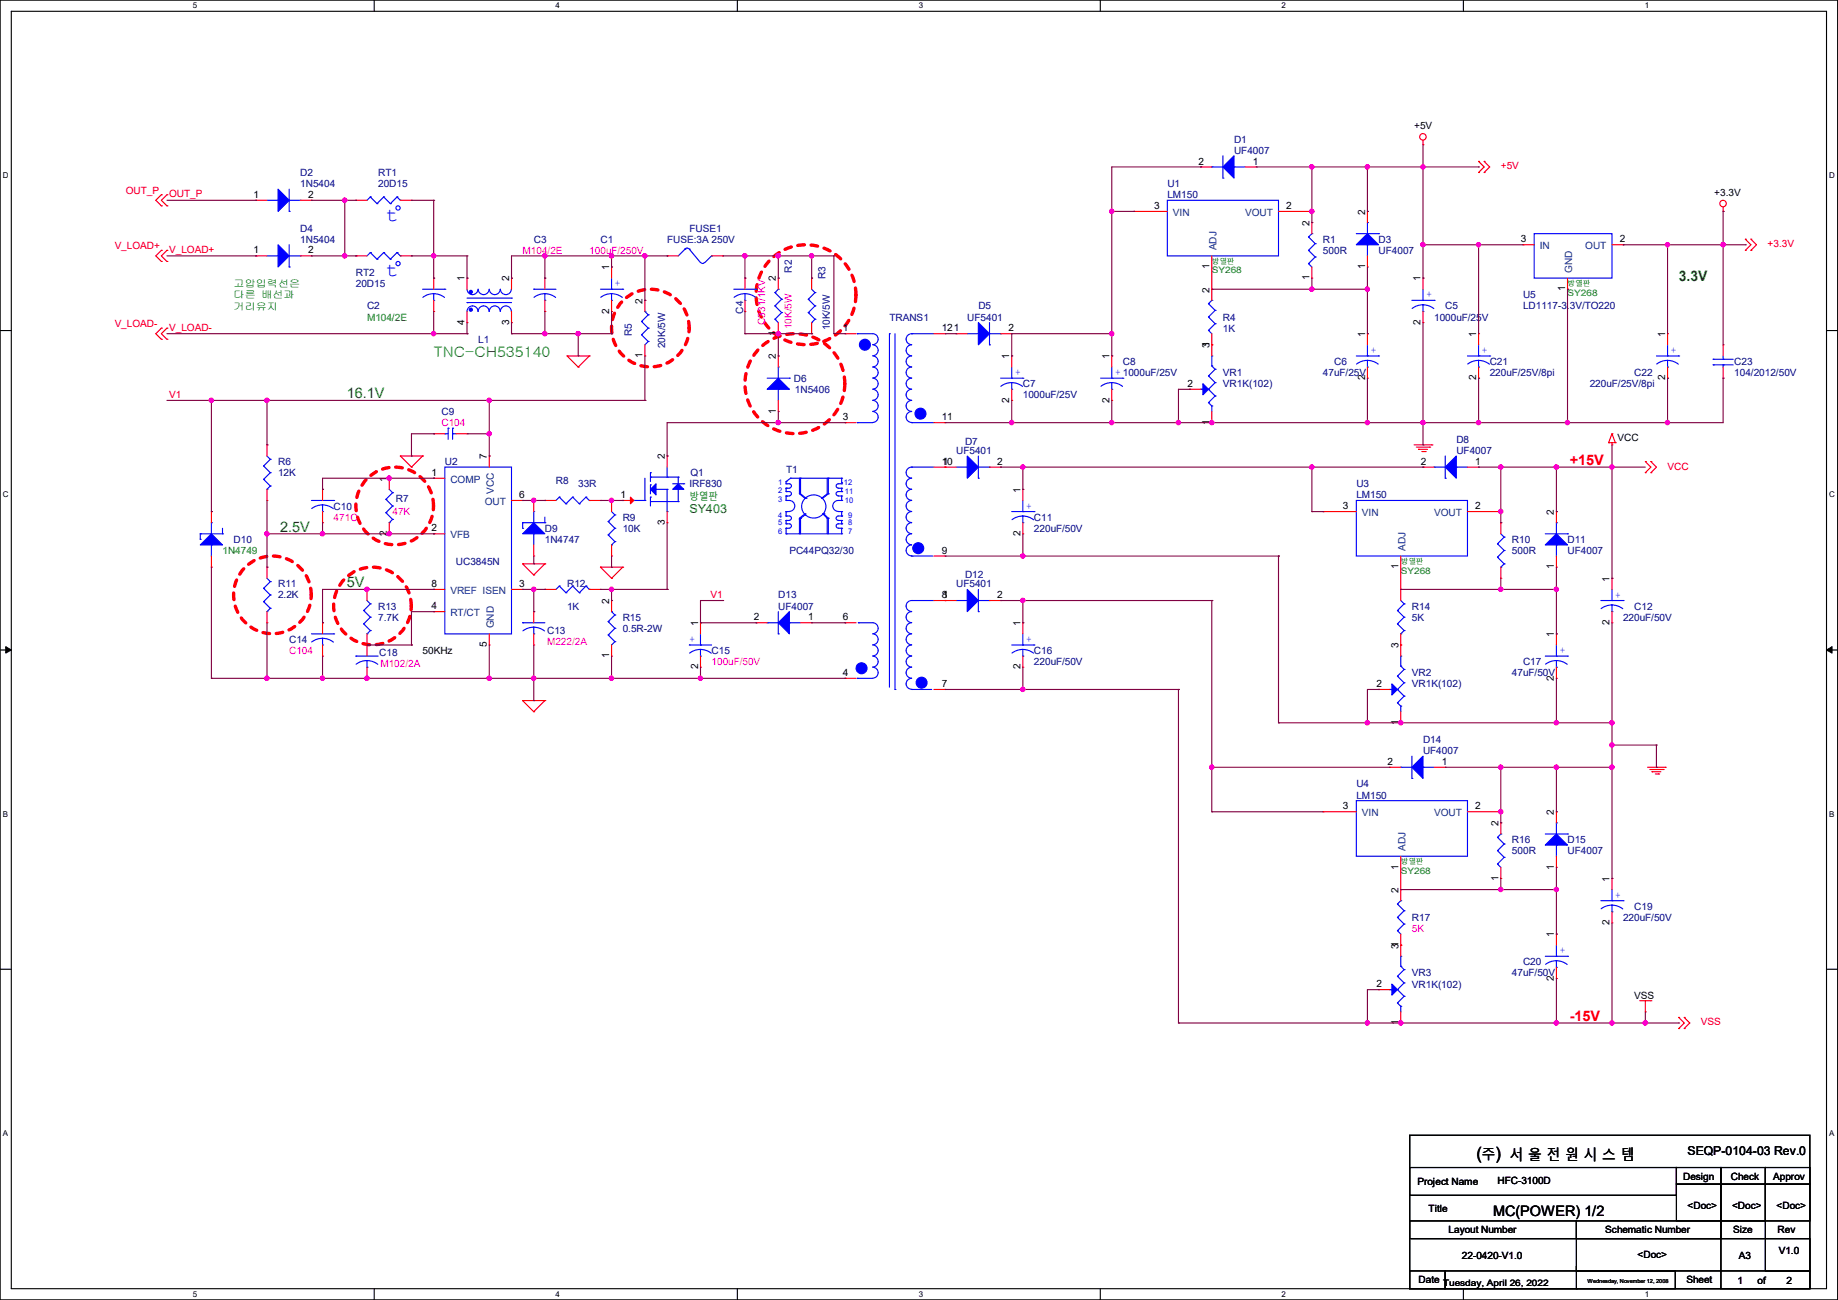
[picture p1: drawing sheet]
<svg xmlns="http://www.w3.org/2000/svg" width="420mm" height="297mm" viewBox="0 0 420 297" stroke-linecap="round" stroke-linejoin="round" font-family="sans-serif">
<defs><g id="words">
<g font-size="4.6" fill="#00f">
<text x="88.2" y="50.4">t</text>
<text x="88.2" y="63.1">t</text>
</g>
<g font-size="3.8">
<text x="337.4" y="264.8">(</text>
<text x="341.7" y="264.8">)</text>
</g>
<g font-size="3.3" fill="#008000">
<text x="383.6" y="64.1">3.3V</text>
<text x="99.1" y="81.6">TNC-CH535140</text>
<text x="79.3" y="91">16.1V</text>
<text x="64.1" y="121.5">2.5V</text>
<text x="79.3" y="134.2">5V</text>
</g>
<g font-size="3.3" fill="#f00">
<text x="358.7" y="106.2">+15V</text>
<text x="358.7" y="233.2">-15V</text>
</g>
<g font-size="3.3">
<text x="345" y="265">서 울 전 원 시 스 템</text>
<text x="341.2" y="277.8">MC(POWER) 1/2</text>
</g>
<text font-size="3.1" x="338.6" y="264.8">주</text>
<text font-size="2.8" fill="#008000" x="157.5" y="117.2">SY403</text>
<text font-size="2.8" x="385.6" y="263.9">SEQP-0104-03 Rev.0</text>
<g font-size="2.3">
<text x="323.1" y="29.5">+5V</text>
<text x="273.9" y="37.6">2</text>
<text x="286.3" y="37.6">1</text>
<text x="58" y="45.2">1</text>
<text x="70.4" y="45.2">2</text>
<text x="263.7" y="47.8">3</text>
<text x="293.9" y="47.8">2</text>
<text x="391.7" y="44.8">+3.3V</text>
<text x="299.2" y="51.6" transform="rotate(-90 299.2 51.6)">2</text>
<text x="311.9" y="49.1" transform="rotate(-90 311.9 49.1)">2</text>
<text x="58" y="57.9">1</text>
<text x="70.4" y="57.9">2</text>
<text x="347.5" y="55.4">3</text>
<text x="370.1" y="55.4">2</text>
<text x="106.2" y="64.3" transform="rotate(-90 106.2 64.3)">1</text>
<text x="116.3" y="64.3" transform="rotate(-90 116.3 64.3)">2</text>
<text x="139.2" y="61.8" transform="rotate(-90 139.2 61.8)">1</text>
<text x="177.3" y="64.3" transform="rotate(-90 177.3 64.3)">2</text>
<text x="276.3" y="61.5" transform="rotate(-90 276.3 61.5)">1</text>
<text x="299.2" y="64.1" transform="rotate(-90 299.2 64.1)">1</text>
<text x="311.9" y="61.5" transform="rotate(-90 311.9 61.5)">1</text>
<text x="324.6" y="64.3" transform="rotate(-90 324.6 64.3)">1</text>
<text x="139.2" y="71.7" transform="rotate(-90 139.2 71.7)">2</text>
<text x="146.8" y="69.4" transform="rotate(-90 146.8 69.4)">2</text>
<text x="276.3" y="66.8" transform="rotate(-90 276.3 66.8)">2</text>
<text x="357.6" y="66.6" transform="rotate(-90 357.6 66.6)">1</text>
<text x="106.2" y="74.2" transform="rotate(-90 106.2 74.2)">4</text>
<text x="116.3" y="74.2" transform="rotate(-90 116.3 74.2)">3</text>
<text x="177.3" y="76.8" transform="rotate(-90 177.3 76.8)">1</text>
<text x="192.6" y="75.7">1</text>
<text x="215.2" y="75.7">121</text>
<text x="230.4" y="75.7">2</text>
<text x="311.9" y="77" transform="rotate(-90 311.9 77)">1</text>
<text x="324.6" y="74.2" transform="rotate(-90 324.6 74.2)">2</text>
<text x="337.3" y="77" transform="rotate(-90 337.3 77)">1</text>
<text x="380.5" y="77" transform="rotate(-90 380.5 77)">1</text>
<text x="146.8" y="81.8" transform="rotate(-90 146.8 81.8)">1</text>
<text x="177.3" y="82.1" transform="rotate(-90 177.3 82.1)">2</text>
<text x="230.6" y="82.1" transform="rotate(-90 230.6 82.1)">1</text>
<text x="253.5" y="82.1" transform="rotate(-90 253.5 82.1)">1</text>
<text x="276.3" y="79.5" transform="rotate(-90 276.3 79.5)">31</text>
<text x="271.3" y="88.4">2</text>
<text x="311.9" y="86.9" transform="rotate(-90 311.9 86.9)">2</text>
<text x="337.3" y="86.9" transform="rotate(-90 337.3 86.9)">2</text>
<text x="380.5" y="86.9" transform="rotate(-90 380.5 86.9)">2</text>
<text x="177.3" y="94.5" transform="rotate(-90 177.3 94.5)">1</text>
<text x="230.6" y="92" transform="rotate(-90 230.6 92)">2</text>
<text x="253.5" y="92" transform="rotate(-90 253.5 92)">2</text>
<text x="192.6" y="96">3</text>
<text x="215.2" y="96">11</text>
<text x="276.3" y="97.1" transform="rotate(-90 276.3 97.1)">1</text>
<text x="369.6" y="100.7">VCC</text>
<text x="111.3" y="104.9" transform="rotate(-90 111.3 104.9)">7</text>
<text x="151.9" y="104.9" transform="rotate(-90 151.9 104.9)">2</text>
<text x="215.2" y="106.2">10</text>
<text x="215.4" y="106.2">1</text>
<text x="227.9" y="106.2">2</text>
<text x="324.7" y="106.2">2</text>
<text x="337.1" y="106.2">1</text>
<text x="88.4" y="110" transform="rotate(-90 88.4 110)">1</text>
<text x="98.6" y="108.7">1</text>
<text x="118.7" y="113.8">6</text>
<text x="141.8" y="113.8">1</text>
<text x="233.2" y="112.6" transform="rotate(-90 233.2 112.6)">1</text>
<text x="151.9" y="119.9" transform="rotate(-90 151.9 119.9)">3</text>
<text x="306.9" y="116.3">3</text>
<text x="337.1" y="116.3">2</text>
<text x="355.1" y="117.6" transform="rotate(-90 355.1 117.6)">2</text>
<text x="88.4" y="122.5" transform="rotate(-90 88.4 122.5)">2</text>
<text x="98.6" y="121.4">2</text>
<text x="233.2" y="122.5" transform="rotate(-90 233.2 122.5)">2</text>
<text x="215.2" y="126.5">9</text>
<text x="319.5" y="130.1" transform="rotate(-90 319.5 130.1)">1</text>
<text x="355.1" y="130.1" transform="rotate(-90 355.1 130.1)">1</text>
<text x="98.6" y="134.1">8</text>
<text x="118.7" y="134.1">3</text>
<text x="139.2" y="138" transform="rotate(-90 139.2 138)">2</text>
<text x="215.2" y="136.7">81</text>
<text x="227.9" y="136.7">2</text>
<text x="367.8" y="132.9" transform="rotate(-90 367.8 132.9)">1</text>
<text x="98.6" y="139.2">4</text>
<text x="159.5" y="143" transform="rotate(-90 159.5 143)">1</text>
<text x="172.3" y="141.7">2</text>
<text x="184.7" y="141.7">1</text>
<text x="192.6" y="141.7">6</text>
<text x="233.2" y="143" transform="rotate(-90 233.2 143)">1</text>
<text x="367.8" y="142.8" transform="rotate(-90 367.8 142.8)">2</text>
<text x="96.6" y="149.4">50KHz</text>
<text x="111.3" y="147.9" transform="rotate(-90 111.3 147.9)">5</text>
<text x="319.5" y="148.1" transform="rotate(-90 319.5 148.1)">3</text>
<text x="355.1" y="145.6" transform="rotate(-90 355.1 145.6)">1</text>
<text x="139.2" y="150.4" transform="rotate(-90 139.2 150.4)">1</text>
<text x="159.5" y="153" transform="rotate(-90 159.5 153)">2</text>
<text x="192.6" y="154.4">4</text>
<text x="233.2" y="153" transform="rotate(-90 233.2 153)">2</text>
<text x="355.1" y="155.5" transform="rotate(-90 355.1 155.5)">2</text>
<text x="215.2" y="157">7</text>
<text x="314.5" y="157">2</text>
<text x="319.5" y="165.7" transform="rotate(-90 319.5 165.7)">1</text>
<text x="317" y="174.8">2</text>
<text x="329.5" y="174.8">1</text>
<text x="306.9" y="184.9">3</text>
<text x="337.1" y="184.9">2</text>
<text x="342.4" y="188.8" transform="rotate(-90 342.4 188.8)">2</text>
<text x="355.1" y="186.2" transform="rotate(-90 355.1 186.2)">2</text>
<text x="319.5" y="198.7" transform="rotate(-90 319.5 198.7)">1</text>
<text x="342.4" y="201.2" transform="rotate(-90 342.4 201.2)">1</text>
<text x="355.1" y="198.7" transform="rotate(-90 355.1 198.7)">1</text>
<text x="367.8" y="201.5" transform="rotate(-90 367.8 201.5)">1</text>
<text x="319.5" y="204" transform="rotate(-90 319.5 204)">2</text>
<text x="355.1" y="214.2" transform="rotate(-90 355.1 214.2)">1</text>
<text x="367.8" y="211.4" transform="rotate(-90 367.8 211.4)">2</text>
<text x="319.5" y="216.7" transform="rotate(-90 319.5 216.7)">31</text>
<text x="314.5" y="225.5">2</text>
<text x="355.1" y="224.1" transform="rotate(-90 355.1 224.1)">2</text>
<text x="373.4" y="228.2">VSS</text>
<text x="319.5" y="234.2" transform="rotate(-90 319.5 234.2)">1</text>
<text x="384.6" y="269.6">Design</text>
<text x="395.5" y="269.6">Check</text>
<text x="405.2" y="269.6">Approv</text>
<text x="323.9" y="270.8">Project Name</text>
<text x="342.2" y="270.6">HFC-3100D</text>
<text x="326.4" y="276.9">Title</text>
<text x="331" y="281.8">Layout Number</text>
<text x="366.8" y="281.8">Schematic Number</text>
<text x="385.6" y="276.2">&lt;Doc&gt;</text>
<text x="395.8" y="276.2">&lt;Doc&gt;</text>
<text x="396" y="281.8">Size</text>
<text x="405.9" y="276.2">&lt;Doc&gt;</text>
<text x="406.2" y="281.8">Rev</text>
<text x="334.1" y="287.6">22-0420-V1.0</text>
<text x="374.2" y="287.4">&lt;Doc&gt;</text>
<text x="397.3" y="287.6">A3</text>
<text x="406.4" y="286.6">V1.0</text>
<text x="324.2" y="293.2">Date</text>
<text x="385.4" y="293.2">Sheet</text>
<text x="397" y="293.5">1</text>
<text x="401.6" y="293.5">of</text>
<text x="408.2" y="293.5">2</text>
</g>
<g font-size="2.3" fill="#000080">
<text x="282" y="32.6">D1</text>
<text x="282" y="35.1">UF4007</text>
<text x="68.6" y="40.2">D2</text>
<text x="86.4" y="40.2">RT1</text>
<text x="68.6" y="42.8">1N5404</text>
<text x="86.4" y="42.8">20D15</text>
<text x="266.7" y="42.8">U1</text>
<text x="266.7" y="45.3">LM150</text>
<text x="68.6" y="52.9">D4</text>
<text x="157.5" y="52.9">FUSE1</text>
<text x="68.6" y="55.5">1N5404</text>
<text x="122" y="55.5">C3</text>
<text x="137.2" y="55.5">C1</text>
<text x="152.4" y="55.5">FUSE:3A 250V</text>
<text x="302.3" y="55.5">R1</text>
<text x="302.3" y="58">500R</text>
<text x="315" y="55.5">D3</text>
<text x="315" y="58">UF4007</text>
<text x="81.3" y="63.1">RT2</text>
<text x="81.3" y="65.6">20D15</text>
<text x="181" y="62.3" transform="rotate(-90 181 62.3)">R2</text>
<text x="188.6" y="63.8" transform="rotate(-90 188.6 63.8)">R3</text>
<text x="83.9" y="70.7">C2</text>
<text x="169.8" y="71.7" transform="rotate(-90 169.8 71.7)">C4</text>
<text x="223.6" y="70.7">D5</text>
<text x="330.2" y="70.7">C5</text>
<text x="348" y="68.2">U5</text>
<text x="348" y="70.7">LD1117-3.3V/TO220</text>
<text x="144.4" y="76.8" transform="rotate(-90 144.4 76.8)">R5</text>
<text x="189.6" y="75.5" transform="rotate(-90 189.6 75.5)">10K/5W</text>
<text x="203.2" y="73.2">TRANS1</text>
<text x="221" y="73.2">UF5401</text>
<text x="279.4" y="73.2">R4</text>
<text x="279.4" y="75.8">1K</text>
<text x="327.7" y="73.2">1000uF/25V</text>
<text x="109.3" y="78.3">L1</text>
<text x="152" y="79.5" transform="rotate(-90 152 79.5)">20K/5W</text>
<text x="256.6" y="83.4">C8</text>
<text x="304.8" y="83.4">C6</text>
<text x="340.4" y="83.4">C21</text>
<text x="396.3" y="83.4">C23</text>
<text x="181.4" y="87.2">D6</text>
<text x="181.7" y="89.7">1N5406</text>
<text x="233.7" y="88.5">C7</text>
<text x="279.4" y="85.9">VR1</text>
<text x="279.4" y="88.5">VR1K(102)</text>
<text x="302.3" y="85.9">47uF/25V</text>
<text x="340.4" y="85.9">220uF/25V/8pi</text>
<text x="363.3" y="88.5">220uF/25V/8pi</text>
<text x="373.4" y="85.9">C22</text>
<text x="396.3" y="85.9">104/2012/50V</text>
<text x="100.9" y="94.8">C9</text>
<text x="233.7" y="91">1000uF/25V</text>
<text x="220.5" y="101.7">D7</text>
<text x="332.8" y="101.2">D8</text>
<text x="63.5" y="106.3">R6</text>
<text x="101.6" y="106.3">U2</text>
<text x="218.5" y="103.7">UF5401</text>
<text x="332.8" y="103.7">UF4007</text>
<text x="63.5" y="108.8">12K</text>
<text x="127" y="110.6">R8</text>
<text x="132.1" y="111.3">33R</text>
<text x="157.5" y="111.3">IRF830</text>
<text x="157.8" y="108.8">Q1</text>
<text x="179.6" y="108">T1</text>
<text x="309.9" y="111.3">U3</text>
<text x="309.9" y="113.9">LM150</text>
<text x="76.2" y="116.4">C10</text>
<text x="90.5" y="114.6">R7</text>
<text x="142.3" y="119">R9</text>
<text x="236.3" y="119">C11</text>
<text x="53.4" y="124">D10</text>
<text x="124.5" y="124">1N4747</text>
<text x="124.5" y="121.5">D9</text>
<text x="142.3" y="121.5">10K</text>
<text x="236.3" y="121.5">220uF/50V</text>
<text x="345.5" y="124">R10</text>
<text x="358.2" y="124">D11</text>
<text x="104.2" y="129.1">UC3845N</text>
<text x="180.4" y="126.6">PC44PQ32/30</text>
<text x="345.5" y="126.6">500R</text>
<text x="358.2" y="126.6">UF4007</text>
<text x="63.5" y="134.2">R11</text>
<text x="63.5" y="136.7">2.2K</text>
<text x="129.6" y="134.2">R12</text>
<text x="177.8" y="136.7">D13</text>
<text x="218.5" y="134.2">UF5401</text>
<text x="220.5" y="132.2">D12</text>
<text x="86.4" y="139.3">R13</text>
<text x="86.4" y="141.8">7.7K</text>
<text x="129.6" y="139.3">1K</text>
<text x="142.3" y="141.8">R15</text>
<text x="177.8" y="139.3">UF4007</text>
<text x="322.6" y="139.3">R14</text>
<text x="322.6" y="141.8">5K</text>
<text x="370.9" y="141.8">220uF/50V</text>
<text x="373.4" y="139.3">C12</text>
<text x="66.1" y="146.9">C14</text>
<text x="86.7" y="149.9">C18</text>
<text x="125" y="144.9">C13</text>
<text x="142.3" y="144.4">0.5R-2W</text>
<text x="162.6" y="149.4">C15</text>
<text x="236.3" y="149.4">C16</text>
<text x="236.3" y="152">220uF/50V</text>
<text x="322.6" y="154.5">VR2</text>
<text x="345.5" y="154.5">47uF/50V</text>
<text x="348" y="152">C17</text>
<text x="322.6" y="157.1">VR1K(102)</text>
<text x="325.2" y="169.8">D14</text>
<text x="325.2" y="172.3">UF4007</text>
<text x="309.9" y="179.9">U4</text>
<text x="309.9" y="182.5">LM150</text>
<text x="345.5" y="192.6">R16</text>
<text x="345.5" y="195.2">500R</text>
<text x="358.2" y="192.6">D15</text>
<text x="358.2" y="195.2">UF4007</text>
<text x="373.4" y="207.9">C19</text>
<text x="322.6" y="210.4">R17</text>
<text x="370.9" y="210.4">220uF/50V</text>
<text x="348" y="220.6">C20</text>
<text x="322.6" y="223.1">VR3</text>
<text x="322.6" y="225.6">VR1K(102)</text>
<text x="345.5" y="223.1">47uF/50V</text>
</g>
<g font-size="2.3" fill="#f00">
<text x="342.9" y="38.7">+5V</text>
<text x="28.7" y="44.3">OUT_P</text>
<text x="38.7" y="45">OUT_P</text>
<text x="26.2" y="57">V_LOAD+</text>
<text x="38.7" y="57.7">V_LOAD+</text>
<text x="403.9" y="56.5">+3.3V</text>
<text x="26.2" y="74.8">V_LOAD-</text>
<text x="38.7" y="75.5">V_LOAD-</text>
<text x="38.7" y="91">V1</text>
<text x="381" y="107.3">VCC</text>
<text x="162.4" y="136.7">V1</text>
<text x="388.7" y="234.3">VSS</text>
</g>
<g font-size="2.3" fill="#004080">
<text x="268" y="49.4">VIN</text>
<text x="284.5" y="49.4">VOUT</text>
<text x="278" y="57.2" transform="rotate(-90 278 57.2)">ADJ</text>
<text x="351.8" y="57">IN</text>
<text x="362.3" y="57">OUT</text>
<text x="359.2" y="62.3" transform="rotate(-90 359.2 62.3)">GND</text>
<text x="102.9" y="110.3">COMP</text>
<text x="112.9" y="112.8" transform="rotate(-90 112.9 112.8)">VCC</text>
<text x="110.8" y="115.4">OUT</text>
<text x="311.2" y="117.9">VIN</text>
<text x="327.7" y="117.9">VOUT</text>
<text x="102.9" y="123">VFB</text>
<text x="321.1" y="125.8" transform="rotate(-90 321.1 125.8)">ADJ</text>
<text x="102.9" y="135.7">VREF ISEN</text>
<text x="102.9" y="140.8">RT/CT</text>
<text x="112.9" y="143.6" transform="rotate(-90 112.9 143.6)">GND</text>
<text x="311.2" y="186.5">VIN</text>
<text x="327.7" y="186.5">VOUT</text>
<text x="321.1" y="194.4" transform="rotate(-90 321.1 194.4)">ADJ</text>
</g>
<g font-size="2.3" fill="#f0f">
<text x="119.4" y="58">M104/2E</text>
<text x="134.7" y="58">100uF/250V</text>
<text x="174.9" y="74.2" transform="rotate(-90 174.9 74.2)">C331/1KV</text>
<text x="181" y="75.2" transform="rotate(-90 181 75.2)">10K/5W</text>
<text x="100.9" y="97.4">C104</text>
<text x="76.2" y="119">471C</text>
<text x="89.7" y="117.7">47K</text>
<text x="66.1" y="149.4">C104</text>
<text x="125" y="147.4">M222/2A</text>
<text x="86.9" y="152.5">M102/2A</text>
<text x="162.6" y="152">100uF/50V</text>
<text x="322.6" y="212.9">5K</text>
</g>
<g font-size="2.3" fill="#008000">
<text x="53.4" y="65.5">고압입력선은</text>
<text x="53.4" y="68.1">다른 배선과</text>
<text x="53.4" y="70.7">거리유지</text>
<text x="83.9" y="73.2">M104/2E</text>
<text x="157.5" y="114.3">방열판</text>
<text x="50.8" y="126.6">1N4749</text>
</g>
<g font-size="2.3" fill="#00f">
<text x="140.5" y="65.4">+</text>
<text x="325.9" y="67.9">+</text>
<text x="313.2" y="80.6">+</text>
<text x="338.6" y="80.6">+</text>
<text x="381.8" y="80.6">+</text>
<text x="231.9" y="85.7">+</text>
<text x="254.8" y="85.7">+ 1000uF/25V</text>
<text x="234.5" y="116.2">+</text>
<text x="369.1" y="136.5">+</text>
<text x="157.5" y="146.7">+</text>
<text x="234.5" y="146.7">+</text>
<text x="356.4" y="149.2">+</text>
<text x="369.1" y="205.1">+</text>
<text x="356.4" y="217.8">+</text>
</g>
<g font-size="2" fill="#008000">
<text x="276.9" y="62.5">SY268</text>
<text x="358.2" y="67.6">SY268</text>
<text x="320.1" y="131.1">SY268</text>
<text x="320.1" y="199.6">SY268</text>
</g>
<text font-size="2" x="329.7" y="293.8">Tuesday, April 26, 2022</text>
<g font-size="1.8">
<text x="44" y="1.9">5</text>
<text x="127" y="1.9">4</text>
<text x="209.9" y="1.9">3</text>
<text x="292.9" y="1.9">2</text>
<text x="375.8" y="1.9">1</text>
<text x=".7" y="40.6">D</text>
<text x="418" y="40.6">D</text>
<text x=".7" y="113.6">C</text>
<text x="418" y="113.6">C</text>
<text x=".7" y="186.6">B</text>
<text x="418" y="186.6">B</text>
<text x=".7" y="259.5">A</text>
<text x="418" y="259.5">A</text>
<text x="44" y="296.3">5</text>
<text x="127" y="296.3">4</text>
<text x="209.9" y="296.3">3</text>
<text x="292.9" y="296.3">2</text>
<text x="375.8" y="296.3">1</text>
</g>
<g font-size="1.8" fill="#00f">
<text x="177.8" y="112.6">2</text>
<text x="177.8" y="110.9">1</text>
<text x="192.8" y="110.9">12</text>
<text x="193.1" y="112.9">11</text>
<text x="177.8" y="114.7">3</text>
<text x="177.8" y="118.2">4</text>
<text x="193.1" y="114.9">10</text>
<text x="193.8" y="118.2">9</text>
<text x="177.8" y="120">5</text>
<text x="177.8" y="122">6</text>
<text x="193.8" y="120">8</text>
<text x="193.8" y="122">7</text>
</g>
<g font-size="1.7" fill="#008000">
<text x="276.9" y="60.3">방열판</text>
<text x="358.2" y="65.4">방열판</text>
<text x="320.1" y="128.9">방열판</text>
<text x="320.1" y="197.5">방열판</text>
</g>
<text font-size="1.3" x="362.8" y="293.1">Wednesday, November 12, 2008</text>
</g></defs>
<path d="M0 0h419.9v297h-419.9zM2.6 2.6h414.8v291.8h-414.8z" fill="none" stroke="#000" stroke-width=".25"/>
<g fill="#fff">
<path d="M44 .3h1v2h-1z"/>
<path d="M44 294.7h1v2h-1z"/>
</g>
<path d="M85.5 0v2.6M85.5 294.4v2.6" fill="none" stroke="#000" stroke-width=".25"/>
<g fill="#fff">
<path d="M127 .3h.9v2h-.9z"/>
<path d="M127 294.7h.9v2h-.9z"/>
</g>
<path d="M168.5 0v2.6M168.5 294.4v2.6" fill="none" stroke="#000" stroke-width=".25"/>
<g fill="#fff">
<path d="M209.9 .3h1v2h-1z"/>
<path d="M209.9 294.7h1v2h-1z"/>
</g>
<path d="M251.4 0v2.6M251.4 294.4v2.6" fill="none" stroke="#000" stroke-width=".25"/>
<g fill="#fff">
<path d="M292.9 .3h.9v2h-.9z"/>
<path d="M292.9 294.7h.9v2h-.9z"/>
</g>
<path d="M334.4 0v2.6M334.4 294.4v2.6" fill="none" stroke="#000" stroke-width=".25"/>
<g fill="#fff">
<path d="M375.8 .3h1v2h-1z"/>
<path d="M375.8 294.7h1v2h-1z"/>
<path d="M.7 39h1.2v2h-1.2z"/>
<path d="M418 39h1.3v2h-1.3z"/>
<path d="M.7 112h1.2v2h-1.2z"/>
<path d="M418 112h1.3v2h-1.3z"/>
</g>
<path d="M0 75.5h2.6M417.4 75.5h2.5" fill="none" stroke="#000" stroke-width=".25"/>
<g fill="#fff">
<path d="M.7 185h1.2v1.9h-1.2z"/>
<path d="M418 185h1.2v1.9h-1.2z"/>
</g>
<path d="M0 148.5h2.6M417.4 148.5h2.5" fill="none" stroke="#000" stroke-width=".25"/>
<path d="M1.3 147.7l1.3 .8-1.3 .7zM417.4 148.5l1.2-.8v1.5z" fill="#000" stroke="#000" stroke-width=".23"/>
<g fill="#fff">
<path d="M.7 257.9h1.2v2h-1.2z"/>
<path d="M418 257.9h1.2v2h-1.2z"/>
</g>
<g fill="none" stroke="#000" stroke-width=".25">
<path d="M0 221.4h2.6M417.4 221.4h2.5M322.1 259.4h91.5v35h-91.5zM322.1 266.7h61v6.4h-61zM322.1 278.9h38.1v4.1h-38.1zM360.2 278.9h33v4.1h-33zM383.1 266.7h10.1v3.9h-10.1zM383.1 270.6h10.1v8.3h-10.1zM393.2 278.9h10.2v4.1h-10.2zM393.2 266.7h10.2v3.9h-10.2zM393.2 270.6h10.2v8.3h-10.2zM403.4 266.7h10.2v3.9h-10.2z"/>
<path d="M403.4 270.6h10.2v8.3h-10.2zM322.1 290.4h8.1v4h-8.1zM330.2 290.4h52.6v4h-52.6zM360.2 283h33v7.4h-33zM360.2 294.4h.1M360.2 289.3v5.1M393.2 290.4h20.4v4h-20.4zM403.4 283h10.2v7.4h-10.2z"/>
</g>
<g fill="none" stroke="#f00" stroke-width=".76" stroke-dasharray="1.5 1.5">
<circle cx="148.6" cy="75" r="8.9"/>
<circle cx="184.2" cy="67.3" r="11.4"/>
<circle cx="181.6" cy="87.7" r="11.4"/>
<circle cx="90.2" cy="115.6" r="8.9"/>
<circle cx="62.3" cy="135.9" r="8.9"/>
<circle cx="85.1" cy="138.5" r="8.9"/>
</g>
<g fill="none" stroke="#f00" stroke-width=".25">
<path d="M274.4 38.1h.1M274.4 38.1h2.5M284.5 38.1h2.6M287.1 38.1h.1M325.2 33.1h.1M325.2 32v1.1M337.9 39.4h.1M337.9 36.9h.1M337.9 36.9l1.2 1.2-1.2 1.3M339.1 39.4h.1M339.1 36.9h.1M339.1 36.9l1.3 1.2-1.3 1.3"/>
<path d="M36.9 44.5h.1M36.9 47h.1M36.9 57.2h.1M36.9 59.7h.1M36.9 44.5l-1.3 1.3 1.3 1.2M36.9 57.2l-1.3 1.3 1.3 1.2M38.1 44.5h.1M38.1 47h.1M38.1 57.2h.1M38.1 59.7h.1M38.1 44.5l-1.2 1.3 1.2 1.2M38.1 57.2l-1.2 1.3 1.2 1.2"/>
<path d="M58.5 45.8h.1M58.5 58.5h.1M58.5 58.5h2.5M58.5 45.8h2.5M68.6 58.5h2.6M68.6 45.8h2.6M71.2 45.8h.1M71.2 58.5h.1M81.3 45.8h.1M81.3 58.5h.1M81.3 58.5h2.6M81.3 45.8h2.6"/>
<path d="M91.5 58.5h2.5M91.5 45.8h2.5M94 45.8h.1M94 58.5h.1M152.4 58.5h.1M152.4 58.5h2.6M162.6 58.5h2.5M165.1 58.5h.1M259.1 48.3h.1M259.1 48.3h7.6M276.9 58.5v10.1M292.1 48.3h7.7"/>
<path d="M299.8 50.8h.1M299.8 48.3h.1M299.8 50.8v2.6M312.5 48.3h.1M312.5 48.3v2.5M312.5 58.5v2.5M348 55.9h.1M348 55.9h2.6M368.3 55.9h2.6M370.9 55.9h.1M393.7 48.3h.1M393.7 47.3v1"/>
<path d="M398.8 57.2h.1M398.8 54.7h.1M398.8 54.7l1.3 1.2-1.3 1.3M400.1 57.2h.1M400.1 54.7h.1M400.1 54.7l1.3 1.2-1.3 1.3M36.9 75h.1M36.9 77.5h.1M36.9 75l-1.3 1.2 1.3 1.3M38.1 75h.1M38.1 77.5h.1M38.1 75l-1.2 1.2 1.2 1.3"/>
<path d="M99.1 63.5h.1M99.1 71.2h.1M99.1 63.5v2.6M99.1 68.6v2.6M106.7 63.5h.1M106.7 73.7h.1M106.7 63.5v2.6M106.7 71.2v2.5M116.9 63.5h.1M116.9 73.7h.1M116.9 63.5v2.6M116.9 71.2v2.5"/>
<path d="M124.5 63.5h.1M124.5 71.2h.1M124.5 63.5v2.6M124.5 68.6v2.6M139.7 61h.1M139.7 71.2h.1M139.7 61v2.5M139.7 68.6v2.6M147.4 68.6h.1M147.4 68.6v2.6M147.4 78.8v2.5M170.2 63.5h.1"/>
<path d="M170.2 71.2h.1M170.2 63.5v2.6M170.2 68.6v2.6M177.8 76.2h.1M177.8 63.5h.1M177.8 63.5v2.6M177.8 73.7v2.5M185.5 63.5h.1M185.5 76.2h.1M185.5 63.5v2.6M185.5 73.7v2.5M193.1 76.2h.1"/>
<path d="M193.1 76.2h2.5M213.4 76.2h2.5M215.9 76.2h.1M218.5 76.2h.1M218.5 76.2h2.5M228.6 76.2h2.6M231.2 76.2h.1M276.9 66.1h.1M276.9 78.8h.1M276.9 76.2v5.1M299.8 63.5h.1M299.8 61v2.5"/>
<path d="M312.5 76.2h.1M312.5 61h.1M312.5 76.2v2.6M325.2 63.5h.1M325.2 73.7h.1M325.2 63.5v2.6M325.2 71.2v2.5M337.9 76.2h.1M337.9 76.2v2.6M358.2 66.1h.1M358.2 63.5v2.6M381 76.2h.1"/>
<path d="M381 76.2v2.6M393.7 78.8h.1M393.7 78.8v2.5M99.1 99.1h.1M99.1 99.1h2.5M104.2 99.1h2.5M106.7 99.1h.1M129.6 81.3h.1M129.6 81.3h5.1M129.6 81.3l2.5 2.6M132.1 83.9h.1M134.7 81.3h.1"/>
<path d="M134.7 81.3l-2.6 2.6M147.4 81.3h.1M177.8 94h.1M177.8 81.3h.1M177.8 81.3v2.6M177.8 91.5v2.5M193.1 96.6h.1M193.1 96.6h2.5M213.4 96.6h2.5M215.9 96.6h.1M231.2 81.3h.1M231.2 91.5h.1"/>
<path d="M231.2 81.3v2.6M231.2 88.9v2.6M254 81.3h.1M254 91.5h.1M254 81.3v2.6M254 88.9v2.6M271.8 88.9h.1M271.8 88.9h2.6M276.9 96.6h.1M276.9 94v2.6M312.5 86.4h.1M312.5 83.9v2.5"/>
<path d="M337.9 86.4h.1M337.9 83.9v2.5M368.3 99.1h.1M368.3 99.1l.8 2M368.3 99.1l-.7 2M381 86.4h.1M381 83.9v2.5M393.7 86.4h.1M393.7 83.9v2.5M48.3 116.9h.1M48.3 116.9v2.5M61 101.6h.1"/>
<path d="M61 114.3h.1M61 101.6v2.6M61 111.8v2.5M73.7 111.8h.1M73.7 119.4h.1M73.7 111.8v2.5M73.7 116.9v2.5M88.9 109.3h.1M88.9 109.3v2.5M88.9 119.4v2.6M91.5 104.2h.1M91.5 104.2h5.1"/>
<path d="M91.5 104.2l2.5 2.5M94 106.7h.1M96.6 104.2h.1M96.6 104.2l-2.6 2.5M99.1 109.3h.1M99.1 109.3h2.5M111.8 104.2h.1M111.8 104.2v2.5M116.9 114.3h2.5M119.4 114.3h.1M122 114.3h.1M122 114.3v2.6"/>
<path d="M124.5 114.3h.1M124.5 114.3h2.5M134.7 114.3h2.5M137.2 114.3h.1M139.7 114.3h.1M139.7 114.3v2.6M142.3 114.3h.1M142.3 114.3h2.5M152.4 104.2h.1M152.4 119.4h.1M152.4 104.2v2.5M152.4 116.9v2.5"/>
<path d="M213.4 106.7h5.1M215.9 106.7h.1M226.1 106.7h2.5M228.6 106.7h.1M233.7 111.8h.1M233.7 111.8v2.5M233.7 119.4v2.6M302.3 116.9h.1M302.3 116.9h7.6M323.1 101.6h4.1M323.6 102.2h3.1M324.1 102.7h.1"/>
<path d="M324.1 102.7h2.1M324.9 103.2h.8M325.2 106.7h.1M325.2 106.7h2.5M325.7 103.2h.1M326.7 102.2h.1M327.2 101.6h.1M335.3 106.7h2.6M335.3 116.9h7.6M337.9 106.7h.1M342.9 116.9h.1M342.9 119.4h.1"/>
<path d="M342.9 119.4v2.6M355.6 116.9h.1M355.6 116.9v2.5M367.6 101.1h.1M367.6 101.1h1.5M368.3 101.6h.1M368.3 101.1v.5M369.1 101.1h.1M376 108h.1M376 105.5h.1M376 105.5l1.2 1.2-1.2 1.3M377.2 108h.1"/>
<path d="M377.2 105.5h.1M377.2 105.5l1.3 1.2-1.3 1.3M48.3 129.6h.1M48.3 127v2.6M61 129.6h.1M61 129.6v2.5M61 139.7v2.6M83.9 134.7h.1M83.9 134.7v2.5M88.9 122h.1M99.1 122h.1M99.1 139.7h.1"/>
<path d="M99.1 134.7h.1M99.1 122h2.5M99.1 134.7h2.5M99.1 139.7h2.5M116.9 134.7h2.5M119.4 128.8h.1M119.4 134.7h.1M119.4 128.8h5.1M119.4 128.8l2.6 2.6M122 131.4h.1M122 139.7h.1M122 127h.1"/>
<path d="M122 124.5v2.5M122 139.7v2.6M124.5 128.8h.1M124.5 134.7h.1M124.5 128.8l-2.5 2.6M124.5 134.7h2.5M134.7 134.7h2.5M137.2 129.6h.1M137.2 134.7h.1M137.2 129.6h5.1M137.2 129.6l2.5 2.5M139.7 132.1h.1"/>
<path d="M139.7 137.2h.1M139.7 127h.1M139.7 124.5v2.5M139.7 137.2v2.5M142.3 129.6h.1M142.3 129.6l-2.6 2.5M213.4 137.2h5.1M213.4 127h2.5M215.9 137.2h.1M215.9 127h.1M226.1 137.2h2.5M228.6 137.2h.1"/>
<path d="M233.7 122h.1M320.1 134.7h.1M320.1 127v10.2M342.9 132.1h.1M342.9 129.6v2.5M355.6 129.6h.1M355.6 127v2.6M368.3 132.1h.1M368.3 132.1v2.6M368.3 139.7v2.6M61 142.3h.1M73.7 142.3h.1"/>
<path d="M73.7 149.9h.1M73.7 142.3v2.5M73.7 147.4v2.5M83.9 147.4h.1M83.9 155h.1M83.9 144.8v5.1M83.9 152.4v2.6M111.8 147.4h.1M111.8 144.8v2.6M122 147.4h.1M122 144.8v2.6M139.7 149.9h.1"/>
<path d="M139.7 147.4v2.5M160.1 142.3h.1M160.1 152.4h.1M160.1 142.3v2.5M160.1 149.9v2.5M172.8 142.3h.1M172.8 142.3h2.5M182.9 142.3h2.6M185.5 142.3h.1M193.1 155h.1M193.1 142.3h.1M193.1 142.3h2.5"/>
<path d="M193.1 155h2.5M213.4 157.5h2.5M215.9 157.5h.1M233.7 142.3h.1M233.7 152.4h.1M233.7 142.3v2.5M233.7 149.9v2.5M315 157.5h.1M315 157.5h2.5M320.1 147.4h.1M320.1 144.8v5.1M355.6 144.8h.1"/>
<path d="M355.6 155h.1M355.6 144.8v2.6M355.6 152.4v2.6M368.3 142.3h.1M119.4 160.1h.1M119.4 160.1h5.1M119.4 160.1l2.6 2.5M122 162.6h.1M124.5 160.1h.1M124.5 160.1l-2.5 2.5M317.5 175.3h.1M317.5 175.3h2.6"/>
<path d="M320.1 165.1h.1M320.1 162.6v2.5M327.7 175.3h2.5M330.2 175.3h.1M376.5 175.3h4M377 175.8h3M377.5 176.3h.1M377.5 176.3h2M378.2 176.8h.8M379 176.8h.1M380 175.8h.1M380.5 175.3h.1"/>
<path d="M302.3 185.5h.1M302.3 185.5h7.6M320.1 195.6v10.2M335.3 185.5h7.6M342.9 185.5h.1M342.9 188h.1M342.9 188v2.5M342.9 198.2v2.5M355.6 198.2h.1M355.6 185.5h.1M355.6 185.5v2.5M355.6 195.6v2.6"/>
<path d="M320.1 215.9h.1M320.1 203.2h.1M320.1 213.4v5.1M342.9 200.7h.1M355.6 213.4h.1M355.6 213.4v2.5M368.3 200.7h.1M368.3 210.9h.1M368.3 200.7v2.5M368.3 208.3v2.6M315 226.1h.1M315 226.1h2.5"/>
<path d="M320.1 233.7h.1M320.1 231.2v2.5M355.6 223.6h.1M355.6 221v2.6M374.7 228.6h2.5M376 231.2h.1M376 228.6v2.6M377.2 228.6h.1M383.6 235h.1M383.6 232.5h.1M383.6 232.5l1.3 1.2-1.3 1.3M384.9 235h.1"/>
<path d="M384.9 232.5h.1M384.9 232.5l1.2 1.2-1.2 1.3"/>
<circle cx="325.1" cy="31.3" r=".74"/>
<circle cx="393.7" cy="46.5" r=".74"/>
</g>
<g fill="none" stroke="#00f" stroke-width=".25">
<path d="M276.9 38.1h.1M276.9 38.1h2.5M279.4 35.6v5.1M282 38.1h.1M282 38.1h2.5M61 45.8h2.5M61 58.5h2.5M63.5 45.8h.1M63.5 58.5h.1M66.1 48.3h.1M66.1 43.2v5.1M66.1 55.9v5.1"/>
<path d="M66.1 45.8h2.5M66.1 58.5h2.5M68.6 45.8h.1M68.6 58.5h.1M84.6 45h.1M84.6 57.7h.1M84.6 45l-.7 .8M84.6 45l1.5 1.5M84.6 57.7l-.7 .8M84.6 57.7l1.5 1.5M86.1 46.5h.1M86.1 59.2h.1"/>
<path d="M87.7 45h.1M87.7 57.7h.1M87.7 45l-1.6 1.5M87.7 45l1.5 1.5M87.7 57.7l-1.6 1.5M87.7 57.7l1.5 1.5M89.2 46.5h.1M89.2 59.2h.1M90.7 45h.1M90.7 57.7h.1M90.7 45l-1.5 1.5M90.7 45l.8 .8"/>
<path d="M90.7 57.7l-1.5 1.5M90.7 57.7l.8 .8M91.5 45.8h.1M91.5 58.5h.1M156.5 56.9a.74 .74 0 0 1 1 0M156.5 56.9h.1M156.5 56.9l-1.5 1.6M157.5 56.9h.1M157.5 56.9l2.6 3.1M161 59.9a.49 .49 0 0 1-.9 .1M162.6 58.5h.1M162.6 58.5l-1.5 1.5"/>
<path d="M266.7 45.8h25.4v12.7h-25.4zM279.4 40.7h.1M299 57.2h.1M299 54.1h.1M299 57.2l1.5 1.5M299 54.1l1.5 1.6M299.8 53.4h.1M299.8 53.4l-.8 .7M300.5 58.7h.1M300.5 55.7h.1M300.5 58.7l-1.5 1.5M300.5 55.7l-1.5 1.5"/>
<path d="M309.9 53.4h5.1M312.5 55.9h.1M312.5 50.8h.1M312.5 50.8v2.6M312.5 55.9v2.6M315 53.4h.1M350.6 53.4h17.7v10.1h-17.7zM66.1 61h.1M96.6 66.1h5M99.1 68.6h.1M99.1 67.1l1.6 .3 .9 .6M99.1 67.1l-1.1 .1-1.4 .7"/>
<path d="M99.1 67.1v1.5M101.6 66.1h.1M106.7 69.1h.1M106.7 66.1a1.25 1.25 0 0 0 1.3 1.2 1.25 1.25 0 0 0 1.2-1.2M106.7 68.1h10.2M106.7 69.1h10.2M109.2 71.2a1.25 1.25 0 0 0-1.2-1.3 1.25 1.25 0 0 0-1.3 1.3M109.3 66.1a1.25 1.25 0 0 0 1.2 1.2 1.25 1.25 0 0 0 1.3-1.2M111.8 71.2a1.25 1.25 0 0 0-1.3-1.3 1.25 1.25 0 0 0-1.2 1.3M111.8 66.1a1.25 1.25 0 0 0 1.3 1.2 1.25 1.25 0 0 0 1.2-1.2M114.3 71.2a1.25 1.25 0 0 0-1.2-1.3 1.25 1.25 0 0 0-1.3 1.3M114.3 66.1a1.25 1.25 0 0 0 1.3 1.2 1.25 1.25 0 0 0 1.2-1.2"/>
<path d="M116.8 71.2a1.25 1.25 0 0 0-1.2-1.3 1.25 1.25 0 0 0-1.3 1.3M116.9 68.1h.1M122 66.1h.1M122 66.1h5M124.5 68.6h.1M124.5 67.1l-1.1 .1-1.4 .7M124.5 67.1l1.6 .3 .9 .6M124.5 67.1v1.5M137.2 66.1h5.1M139.7 68.6h.1M139.7 66.1h.1M139.7 67.1l1.6 .3 .9 .6"/>
<path d="M139.7 67.1l-1 .1-1.4 .7M139.7 63.5v2.6M139.7 67.1v1.5M142.3 66.1h.1M146.6 76.5h.1M146.6 73.4h.1M146.6 76.5l1.5 1.5M146.6 73.4l1.5 1.6M147.4 71.2h.1M147.4 71.2l.7 .7M148.1 78h.1M148.1 75h.1"/>
<path d="M148.1 71.9h.1M148.1 78l-.7 .8M148.1 75l-1.5 1.5M148.1 71.9l-1.5 1.5M167.7 66.1h5.1M170.2 68.6h.1M170.2 67.1l1.6 .3 .9 .6M170.2 67.1l-1 .1-1.5 .7M170.2 67.1v1.5M172.8 66.1h.1M177.1 72.9h.1M177.1 69.9h.1"/>
<path d="M177.1 66.8h.1M177.1 72.9l.7 .8M177.1 69.9l1.5 1.5M177.1 66.8l1.5 1.6M177.8 66.1h.1M177.8 66.1l-.7 .7M178.6 71.4h.1M178.6 68.4h.1M178.6 71.4l-1.5 1.5M178.6 68.4l-1.5 1.5M184.7 68.4h.1M184.7 71.4h.1"/>
<path d="M184.7 68.4l1.5 1.5M184.7 71.4l1.5 1.5M185.5 73.7h.1M185.5 66.1l.7 .7M186.2 66.8h.1M186.2 69.9h.1M186.2 72.9h.1M186.2 66.8l-1.5 1.6M186.2 69.9l-1.5 1.5M186.2 72.9l-.7 .8M195.9 76.2h.1M195.9 76.2h3.5a1.25 1.25 0 0 1 1.3 1.3 1.25 1.25 0 0 1-1.3 1.2"/>
<path d="M199.4 78.8a1.25 1.25 0 0 1 1.3 1.2 1.25 1.25 0 0 1-1.3 1.3M203.2 76.2h.1M203.2 76.2v80.8M204.5 76.2v81.3M208.3 76.2h.1M208.3 76.2h5.1M208.3 78.8a1.25 1.25 0 0 0-1.2 1.2 1.25 1.25 0 0 0 1.2 1.3M208.3 76.2a1.25 1.25 0 0 0-1.2 1.3 1.25 1.25 0 0 0 1.2 1.2M221 76.2h2.6M223.6 76.2h.1M226.1 78.8h.1M226.1 73.7v5.1"/>
<path d="M226.1 76.2h2.5M228.6 76.2h.1M276.1 75.5h.1M276.1 72.4h.1M276.1 69.4h.1M276.1 75.5l.8 .7M276.1 72.4l1.6 1.6M276.1 69.4l1.6 1.5M276.9 68.6h.1M276.9 68.6l-.8 .8M277.7 74h.1M277.7 70.9h.1"/>
<path d="M277.7 74l-1.6 1.5M277.7 70.9l-1.6 1.5M299 60.2h.1M299 60.2l.8 .8M312.5 78.8v2.5M322.6 68.6h5.1M325.2 71.2h.1M325.2 68.6h.1M325.2 69.6l1.5 .4 .9 .5M325.2 69.6l-1.1 .2-1.4 .7M325.2 66.1v2.5M325.2 69.6v1.6"/>
<path d="M327.7 68.6h.1M337.9 78.8v2.5M381 78.8v2.5M101.6 99.1h.1M101.6 99.1h.8M102.4 97.8h.1M102.4 97.8v2.6M103.4 97.8h.1M103.4 99.1h.1M103.4 97.8v2.6M103.4 99.1h.8M175.3 86.4h5.1"/>
<path d="M177.8 88.9h.1M177.8 83.9h.1M177.8 83.9v2.5M177.8 88.9v2.6M180.4 86.4h.1M195.9 96.6h.1M199.4 81.3a1.25 1.25 0 0 1 1.3 1.3 1.25 1.25 0 0 1-1.3 1.2M199.4 83.9a1.25 1.25 0 0 1 1.3 1.2 1.25 1.25 0 0 1-1.3 1.3 1.27 1.27 0 0 1 1.3 1.2 1.27 1.27 0 0 1-1.3 1.3M199.4 88.9a1.25 1.25 0 0 1 1.3 1.3 1.25 1.25 0 0 1-1.3 1.2 1.27 1.27 0 0 1 1.3 1.3 1.27 1.27 0 0 1-1.3 1.3M199.4 94a1.25 1.25 0 0 1 1.3 1.3 1.25 1.25 0 0 1-1.3 1.2l-3.5 .1M208.3 96.6h.1M208.3 96.6h5.1"/>
<path d="M208.3 94a1.25 1.25 0 0 0-1.2 1.3 1.25 1.25 0 0 0 1.2 1.2M208.3 88.9a1.27 1.27 0 0 0-1.2 1.3 1.27 1.27 0 0 0 1.2 1.3 1.25 1.25 0 0 0-1.2 1.2 1.25 1.25 0 0 0 1.2 1.3M208.3 83.9a1.27 1.27 0 0 0-1.2 1.2 1.27 1.27 0 0 0 1.2 1.3 1.25 1.25 0 0 0-1.2 1.3 1.25 1.25 0 0 0 1.2 1.2M208.3 81.3a1.25 1.25 0 0 0-1.2 1.3 1.25 1.25 0 0 0 1.2 1.2M228.6 86.4h5.1M231.2 88.9h.1M231.2 86.4h.1M231.2 87.4l1.5 .3 .9 .6M231.2 87.4l-1.1 .2-1.4 .7M231.2 83.9v2.5M231.2 87.4v1.5M233.7 86.4h.1"/>
<path d="M251.5 86.4h5.1M254 88.9h.1M254 86.4h.1M254 87.4l1.6 .3 .9 .6M254 87.4l-1 .2-1.4 .7M254 83.9v2.5M254 87.4v1.5M256.6 86.4h.1M274.4 88.9h.1M274.4 88.9h.5M276.1 92h.1M276.1 88.9h.1"/>
<path d="M276.1 85.9h.1M276.1 92l.8 .8M276.1 88.9l1.6 1.6M276.1 85.9l1.6 1.5M276.9 92.8h.1M276.9 83.6h.1M276.9 81.3h.1M276.9 81.3v2.3M276.9 92.8v1.2M276.9 83.6l.8 .8M277.7 90.5h.1M277.7 87.4h.1"/>
<path d="M277.7 84.4h.1M277.7 90.5l-1.6 1.5M277.7 87.4l-1.6 1.5M277.7 84.4l-1.6 1.5M309.9 81.3h5.1M312.5 83.9h.1M312.5 81.3h.1M312.5 82.3l1.5 .4 .9 .5M312.5 82.3l-1.1 .2-1.4 .7M312.5 82.3v1.6M315 81.3h.1M335.3 81.3h5.1"/>
<path d="M337.9 83.9h.1M337.9 81.3h.1M337.9 82.3l1.5 .4 .9 .5M337.9 82.3l-1.1 .2-1.4 .7M337.9 82.3v1.6M340.4 81.3h.1M378.5 81.3h5.1M381 83.9h.1M381 81.3h.1M381 82.3l1.6 .4 .9 .5M381 82.3l-1 .2-1.4 .7M381 82.3v1.6"/>
<path d="M383.6 81.3h.1M391.5 82.1h.1M391.5 83.4h.1M391.5 82.1h4.5M391.5 83.4h4.5M393.7 83.4h.1M393.7 82.1h.1M393.7 81.3v.8M393.7 83.4v.5M48.3 119.4h.1M48.3 119.4v2.6M60.2 106.5h.1"/>
<path d="M60.2 109.5h.1M60.2 106.5l1.6 1.5M60.2 109.5l1.6 1.5M61 111.8h.1M61 104.2l.8 .7M61.8 104.9h.1M61.8 108h.1M61.8 111h.1M61.8 104.9l-1.6 1.6M61.8 108l-1.6 1.5M61.8 111l-.8 .8M71.2 114.3h5"/>
<path d="M73.7 116.9h.1M73.7 115.4l1.6 .3 .9 .5M73.7 115.4l-1.1 .1-1.4 .7M73.7 115.4v1.5M76.2 114.3h.1M88.2 114.1h.1M88.2 117.1h.1M88.2 114.1l1.5 1.5M88.2 117.1l1.5 1.6M88.9 119.4h.1M88.9 111.8l.8 .8M89.7 112.6h.1"/>
<path d="M89.7 115.6h.1M89.7 118.7h.1M89.7 112.6l-1.5 1.5M89.7 115.6l-1.5 1.5M89.7 118.7l-.8 .7M101.6 106.7h15.3v38.1h-15.3zM119.4 119.4h.1M119.4 119.4h5.1M119.4 119.4v1.3M122 116.9h.1M122 116.9v2.5M124.5 119.4h.1"/>
<path d="M124.5 118.2v1.2M127.8 113.6h.1M127.8 113.6l-.8 .7M127.8 113.6l1.5 1.5M129.3 115.1h.1M130.9 113.6h.1M130.9 113.6l-1.6 1.5M130.9 113.6l1.5 1.5M132.4 115.1h.1M133.9 113.6h.1M133.9 113.6l-1.5 1.5M133.9 113.6l.8 .7"/>
<path d="M134.7 114.3h.1M139 119.2h.1M139 119.2l1.5 1.5M139.7 116.9l.8 .7M140.5 117.6h.1M140.5 117.6l-1.5 1.6M144.8 114.3h.1M144.8 114.3h2.6M147.4 114.3h.1M147.4 109.3v5M148.6 113.6h.1M148.6 110.8h.1"/>
<path d="M148.6 108h.1M148.6 109h.1M148.6 108v2M148.6 110.8v2M148.6 113.6v2M148.6 114.6h6.4M148.6 109h6.4M149.9 111.8h2.5M152.4 109h.1M152.4 111.8h.1M152.4 116.9h.1M152.4 106.7v2.3"/>
<path d="M152.4 111.8v5.1M153.7 110.5h2.6M155 114.6h.1M155 111.8h.1M155 109h.1M155 109v1.5M155 111.8v2.8M156.3 110.5h.1M179.6 110.5h.8a.49 .49 0 0 1 .4 .5 .49 .49 0 0 1-.4 .5M179.6 111.5h.1M179.6 110.5h.1M179.6 113.3h.1"/>
<path d="M179.6 112.3h.8a.49 .49 0 0 1 .4 .5 .49 .49 0 0 1-.4 .5M179.6 112.3h.1M179.6 119.7h.8a.49 .49 0 0 1 .4 .5 .49 .49 0 0 1-.4 .4M179.6 119.7h.1M179.6 118.9h.1M179.6 117.9h.8a.49 .49 0 0 1 .4 .5 .49 .49 0 0 1-.4 .5M179.6 117.9h.1M179.6 116.9h.1M179.6 114.3h.1M179.6 114.3a1.42 1.42 0 0 1 1.5 .3 1.42 1.42 0 0 1 .4 1.4 1.25 1.25 0 0 1-1.1 .8M179.6 110h.1M179.6 111.5h.8"/>
<path d="M179.6 113.3h.8M179.6 118.9h.8M179.6 116.9h.8M179.6 110v.5M179.6 111.5v.8M179.6 113.3v1M179.6 116.9v1M179.6 118.9v.8M180.6 109.3h.1M180.6 109.3h11.7M180.6 109.3l-1 .7M182.7 109.3h.1"/>
<path d="M182.7 118.4h.1M182.7 109.3v3.5l1.2 1M182.7 118.4v3.6M182.9 109.3h.1M182.9 118.4h.1M182.9 109.3v3.5l1.3 1M182.9 118.4v3.6M183.9 113.8h.1M183.9 117.4h.1M183.9 117.6h.1M183.9 117.4l-1.2 1M183.9 117.6l-1.2 1.1"/>
<path d="M184.2 113.8h.1M187.7 113.8h.1M188 117.4h.1M188 117.4l1 1M188.3 117.4h.1M188.3 117.4l1 1M189 109.3h.1M189 118.4h.1M189 109.3v3.5l-1.3 1M189 118.4v3.6M189.3 112.8h.1M189.3 109.3h.1"/>
<path d="M189.3 118.4h.1M189.3 112.8l-1.3 1M189.3 109.3v3.5M189.3 118.4v3.6M191.6 111.5h.7M191.6 113.3h.7M191.6 118.9h.7M191.6 116.9h.7M192.3 109.3h.1M192.3 110.3h.1M192.3 110.5h-.7a.49 .49 0 0 0-.5 .5 .49 .49 0 0 0 .5 .5M192.3 110.5h.1"/>
<path d="M192.3 111.5h.1M192.3 112.3h-.7a.49 .49 0 0 0-.5 .5 .49 .49 0 0 0 .5 .5M192.3 112.3h.1M192.3 113.3h.1M192.3 119.7h-.7a.49 .49 0 0 0-.5 .5 .49 .49 0 0 0 .5 .4M192.3 119.7h.1M192.3 117.9h-.7a.49 .49 0 0 0-.5 .5 .49 .49 0 0 0 .5 .5M192.3 117.9h.1M192.3 118.9h.1M192.3 114.3h.1M192.3 116.9h.1M192.3 114.3a1.4 1.4 0 0 0-1.6 .4 1.4 1.4 0 0 0-.2 1.6l.6 .5h.5"/>
<path d="M192.3 109.3v1M192.3 111.5v.8M192.3 113.3v1M192.3 116.9v1M192.3 118.9v.8M208.3 106.7h.1M208.3 106.7h5.1M208.3 106.7a1.25 1.25 0 0 0-1.2 1.3 1.25 1.25 0 0 0 1.2 1.2M208.3 109.3a1.25 1.25 0 0 0-1.2 1.2 1.25 1.25 0 0 0 1.2 1.3M208.3 111.8a1.25 1.25 0 0 0-1.2 1.3 1.25 1.25 0 0 0 1.2 1.2M208.3 114.3a1.25 1.25 0 0 0-1.2 1.3 1.25 1.25 0 0 0 1.2 1.2M208.3 116.9a1.25 1.25 0 0 0-1.2 1.2 1.25 1.25 0 0 0 1.2 1.3"/>
<path d="M208.3 119.4a1.25 1.25 0 0 0-1.2 1.3 1.25 1.25 0 0 0 1.2 1.2M218.5 106.7h2.5M221 106.7h.1M223.6 109.3h.1M223.6 106.7h2.5M223.6 104.2v5.1M226.1 106.7h.1M231.2 116.9h5.1M233.7 119.4h.1M233.7 116.9h.1M233.7 117.9l1.6 .3 .9 .6M233.7 117.9l-1 .1-1.5 .7"/>
<path d="M233.7 114.3v2.6M233.7 117.9v1.5M236.3 116.9h.1M309.9 114.3h25.4v12.7h-25.4zM327.7 106.7h.1M327.7 106.7h2.5M330.2 109.3h.1M330.2 104.2v5.1M332.8 106.7h.1M332.8 106.7h2.5M355.6 119.4h.1M355.6 119.4v2.6"/>
<path d="M45.8 122h.1M45.8 123.2h.1M45.8 122h5M45.8 122v1.2M48.3 124.5h.1M48.3 124.5v2.5M50.8 122h.1M50.8 120.7v1.3M60.2 134.4h.1M60.2 137.5h.1M60.2 134.4l1.6 1.5M60.2 137.5l1.6 1.5"/>
<path d="M61 139.7h.1M61 132.1l.8 .8M61.8 132.9h.1M61.8 135.9h.1M61.8 139h.1M61.8 132.9l-1.6 1.5M61.8 135.9l-1.6 1.6M61.8 139l-.8 .7M83.1 139.5h.1M83.1 139.5l1.5 1.5M83.9 137.2l.7 .8M84.6 138h.1"/>
<path d="M84.6 138l-1.5 1.5M119.4 120.7h.1M122 122h.1M122 122v2.5M127.8 133.9h.1M127.8 133.9l1.5 1.5M127.8 133.9l-.8 .8M129.3 135.4h.1M130.9 133.9h.1M130.9 133.9l-1.6 1.5M130.9 133.9l1.5 1.5M132.4 135.4h.1"/>
<path d="M133.9 133.9h.1M133.9 133.9l.8 .8M133.9 133.9l-1.5 1.5M134.7 134.7h.1M139 122.2h.1M139 122.2l1.5 1.5M139.7 139.7h.1M139.7 124.5h.1M139.7 139.7l.8 .8M140.5 120.7h.1M140.5 123.7h.1M140.5 120.7l-1.5 1.5"/>
<path d="M140.5 123.7l-.8 .8M177.8 139.7v5.1M179.6 120.7h.1M179.6 122h.1M179.6 122h12.7M179.6 120.7h.8M179.6 120.7v1.3M191.6 120.7h.7M192.3 120.7h.1M192.3 122h.1M192.3 120.7v1.3M208.3 127h.1"/>
<path d="M208.3 137.2h.1M208.3 137.2h5.1M208.3 127h4.8M208.3 122a1.25 1.25 0 0 0-1.2 1.2 1.25 1.25 0 0 0 1.2 1.3 1.27 1.27 0 0 0-1.2 1.2 1.27 1.27 0 0 0 1.2 1.3M208.3 139.7a1.25 1.25 0 0 0-1.2 1.3 1.25 1.25 0 0 0 1.2 1.2M208.3 137.2a1.25 1.25 0 0 0-1.2 1.3 1.25 1.25 0 0 0 1.2 1.2M218.5 137.2h2.5M221 137.2h.1M223.6 139.7h.1M223.6 134.7v5M223.6 137.2h2.5M226.1 137.2h.1"/>
<path d="M319.3 139.5h.1M319.3 139.5l1.5 1.5M320.1 137.2l.7 .8M320.8 138h.1M320.8 138l-1.5 1.5M342.2 124.2h.1M342.2 127.3h.1M342.2 124.2l1.5 1.6M342.2 127.3l1.5 1.5M342.9 129.6h.1M342.9 122l.8 .7M343.7 122.7h.1"/>
<path d="M343.7 125.8h.1M343.7 128.8h.1M343.7 122.7l-1.5 1.5M343.7 125.8l-1.5 1.5M343.7 128.8l-.8 .8M353.1 122h5.1M355.6 124.5h.1M355.6 124.5v2.5M358.2 122h.1M365.8 137.2h5.1M368.3 139.7h.1M368.3 137.2h.1"/>
<path d="M368.3 138.2l1.6 .3 .9 .6M368.3 138.2l-1 .2-1.4 .7M368.3 134.7v2.5M368.3 138.2v1.5M370.9 137.2h.1M71.2 144.8h5M73.7 147.4h.1M73.7 145.8l1.6 .4 .9 .5M73.7 145.8l-1.1 .2-1.4 .7M73.7 145.8v1.6M76.2 144.8h.1M81.3 149.9h.1"/>
<path d="M81.3 149.9h5.1M83.1 142.5h.1M83.1 142.5l1.5 1.6M83.9 152.4h.1M83.9 150.9l-1.1 .2-1.4 .7M83.9 150.9l1.5 .3 .9 .6M83.9 144.8h.1M83.9 150.9v1.5M84.6 141h.1M84.6 144.1h.1M84.6 141l-1.5 1.5M84.6 144.1l-.7 .7"/>
<path d="M119.4 142.3h.1M119.4 142.3h5.1M122 144.8h.1M122 143.3l-1.1 .1-1.4 .7M122 143.3l1.5 .3 .9 .6M122 143.3v1.5M139 145.1h.1M139 142h.1M139 145.1l1.5 1.5M139 142l1.5 1.6M140.5 146.6h.1M140.5 143.6h.1"/>
<path d="M140.5 140.5h.1M140.5 146.6l-.8 .8M140.5 143.6l-1.5 1.5M140.5 140.5l-1.5 1.5M157.5 147.4h.1M157.5 147.4h5.1M160.1 149.9h.1M160.1 147.4h.1M160.1 148.4l-1.1 .1-1.4 .7M160.1 148.4l1.5 .3 .9 .5M160.1 144.8v2.6M160.1 148.4v1.5"/>
<path d="M175.3 142.3h.1M175.3 142.3h2.5M177.8 144.8h.1M180.4 142.3h.1M180.4 142.3h2.5M195.9 155h.1M195.9 155h3.5M196.1 142.3h.1M196.1 142.3h3.3a1.25 1.25 0 0 1 1.3 1.2 1.25 1.25 0 0 1-1.3 1.3M199.4 144.8a1.25 1.25 0 0 1 1.3 1.3 1.25 1.25 0 0 1-1.3 1.2M199.4 147.4a1.25 1.25 0 0 1 1.3 1.2 1.25 1.25 0 0 1-1.3 1.3M199.4 149.9a1.25 1.25 0 0 1 1.3 1.3 1.25 1.25 0 0 1-1.3 1.2"/>
<path d="M199.4 152.4a1.25 1.25 0 0 1 1.3 1.3 1.25 1.25 0 0 1-1.3 1.2M204.5 157.5h.1M208.3 157.5h.1M208.3 157.5h4.6M208.3 147.4a1.25 1.25 0 0 0-1.2 1.2 1.25 1.25 0 0 0 1.2 1.3M208.3 149.9a1.25 1.25 0 0 0-1.2 1.3 1.25 1.25 0 0 0 1.2 1.2M208.3 152.4a1.25 1.25 0 0 0-1.2 1.3 1.25 1.25 0 0 0 1.2 1.2M208.3 155a1.25 1.25 0 0 0-1.2 1.2 1.25 1.25 0 0 0 1.2 1.3M208.3 142.3a1.25 1.25 0 0 0-1.2 1.2 1.25 1.25 0 0 0 1.2 1.3M208.3 144.8a1.25 1.25 0 0 0-1.2 1.3 1.25 1.25 0 0 0 1.2 1.2M231.2 147.4h5.1M233.7 149.9h.1"/>
<path d="M233.7 147.4h.1M233.7 148.4l1.6 .3 .9 .5M233.7 148.4l-1 .1-1.5 .7M233.7 144.8v2.6M233.7 148.4v1.5M236.3 147.4h.1M317.5 157.5h.1M317.5 157.5h.6M319.3 142.5h.1M319.3 157.5h.1M319.3 154.5h.1M319.3 142.5l1.5 1.6"/>
<path d="M319.3 157.5l1.5 1.5M319.3 154.5l1.5 1.5M320.1 144.8h.1M320.1 152.2h.1M320.1 149.9h.1M320.1 149.9v2.3M320.1 152.2l.7 .8M320.8 141h.1M320.8 144.1h.1M320.8 159h.1M320.8 156h.1M320.8 153h.1"/>
<path d="M320.8 141l-1.5 1.5M320.8 144.1l-.7 .7M320.8 159l-1.5 1.6M320.8 156l-1.5 1.5M320.8 153l-1.5 1.5M353.1 149.9h5.1M355.6 152.4h.1M355.6 149.9h.1M355.6 150.9l1.6 .3 .9 .6M355.6 150.9l-1 .2-1.4 .7M355.6 147.4v2.5M355.6 150.9v1.5"/>
<path d="M358.2 149.9h.1M319.3 160.6h.1M319.3 160.6l.8 .7M320.1 175.3h.1M320.1 161.3h.1M320.1 175.3h2.5M320.1 161.3v1.3M322.6 177.8h.1M322.6 172.8v5M325.2 175.3h.1M325.2 175.3h2.5M309.9 182.9h25.4v12.7h-25.4z"/>
<path d="M342.2 197.4h.1M342.2 194.4h.1M342.2 191.3h.1M342.2 197.4l.7 .8M342.2 194.4l1.5 1.5M342.2 191.3l1.5 1.5M342.9 190.5h.1M342.9 190.5l-.7 .8M343.7 195.9h.1M343.7 192.8h.1M343.7 195.9l-1.5 1.5M343.7 192.8l-1.5 1.6"/>
<path d="M353.1 190.5h5.1M355.6 193.1h.1M355.6 188h.1M355.6 188v2.5M355.6 193.1v2.5M358.2 190.5h.1M319.3 212.6h.1M319.3 209.6h.1M319.3 206.5h.1M319.3 212.6l.8 .8M319.3 209.6l1.5 1.5M319.3 206.5l1.5 1.6"/>
<path d="M320.1 205.8h.1M320.1 218.5h.1M320.1 205.8l-.8 .7M320.1 218.5v2.3M320.8 211.1h.1M320.8 208.1h.1M320.8 211.1l-1.5 1.5M320.8 208.1l-1.5 1.5M353.1 218.5h5.1M355.6 218.5h.1M355.6 219.5l1.6 .3 .9 .6M355.6 219.5l-1 .1-1.4 .7"/>
<path d="M355.6 215.9v2.6M355.6 219.5v1.5M358.2 218.5h.1M365.8 205.8h5.1M368.3 208.3h.1M368.3 205.8h.1M368.3 206.8l1.6 .3 .9 .6M368.3 206.8l-1 .1-1.4 .7M368.3 203.2v2.6M368.3 206.8v1.5M370.9 205.8h.1M317.5 226.1h.1"/>
<path d="M317.5 226.1h.6M319.3 229.2h.1M319.3 226.1h.1M319.3 223.1h.1M319.3 229.2l.8 .7M319.3 226.1l1.5 1.5M319.3 223.1l1.5 1.5M320.1 229.9h.1M320.1 220.8h.1M320.1 229.9v1.3M320.1 220.8l.7 .7M320.8 227.6h.1"/>
<path d="M320.8 224.6h.1M320.8 221.5h.1M320.8 227.6l-1.5 1.6M320.8 224.6l-1.5 1.5M320.8 221.5l-1.5 1.6M355.6 221h.1"/>
<circle cx="91" cy="47.5" r=".49"/>
<circle cx="91" cy="60.2" r=".49"/>
<circle cx="186" cy="115.7" r="2.72"/>
</g>
<g fill="#00f" stroke="#00f" stroke-width=".25">
<path d="M355.6 190.5l2.6 2.6h-5.1z"/>
<path d="M180.4 139.7v5.1l-2.6-2.5z"/>
<path d="M177.8 86.4l2.6 2.5h-5.1z"/>
<path d="M325.2 172.8v5l-2.6-2.5z"/>
<path d="M330.2 106.7l2.6-2.5v5.1z"/>
<path d="M221 134.7l2.6 2.5-2.6 2.5z"/>
<path d="M355.6 122l2.6 2.5h-5.1z"/>
<path d="M312.5 53.4l2.5 2.5h-5.1z"/>
<path d="M318.1 224.8l1.2 1.3-1.2 1.3z"/>
<path d="M282 35.6v5.1l-2.6-2.6z"/>
<path d="M63.5 43.2l2.6 2.6-2.6 2.5z"/>
<path d="M274.9 87.7l1.2 1.2-1.2 1.3z"/>
<path d="M119.4 122l2.6-2.6 2.5 2.6z"/>
<path d="M223.6 73.7l2.5 2.5-2.5 2.6z"/>
<path d="M63.5 55.9l2.6 2.6-2.6 2.5z"/>
<path d="M148.6 111.8l1.3-1.3v2.6z"/>
<path d="M155 110.5l1.3 1.3h-2.6z"/>
<path d="M221 104.2l2.6 2.5-2.6 2.6z"/>
<path d="M318.1 156.3l1.2 1.2-1.2 1.3z"/>
<path d="M48.3 122l2.5 2.5h-5z"/>
<circle cx="107.6" cy="66.7" r=".36"/>
<circle cx="107.6" cy="70.8" r=".36"/>
<circle cx="197.6" cy="78.8" r="1.25"/>
<circle cx="210.3" cy="94.5" r="1.25"/>
<circle cx="209.8" cy="125.2" r="1.25"/>
<circle cx="196.9" cy="152.7" r="1.25"/>
<circle cx="210.6" cy="156" r="1.25"/>
</g>
<path d="M144.1 113.6l.7 .7-.7 .8z" fill="#f00" stroke="#f00" stroke-width=".25"/>
<g fill="none" stroke="#800040" stroke-width=".25">
<path d="M274.4 38.1h.1M274.4 38.1h-20.4v43.2M287.1 38.1h50.8M299.8 38.1h.1M299.8 38.1v12.7M312.5 38.1h.1M312.5 38.1v10.2M325.2 38.1h.1M325.2 33.1v30.4M337.9 38.1h.1M38.1 58.5h20.4M38.1 45.8h20.4"/>
<path d="M58.5 45.8h.1M58.5 58.5h.1M71.2 58.5h10.1M71.2 45.8h10.1M78.8 58.5h.1M78.8 45.8h.1M78.8 45.8v12.7M81.3 58.5h.1M81.3 45.8h.1M94 58.5h12.7M94 45.8h5.1M99.1 45.8h.1"/>
<path d="M99.1 58.5h.1M99.1 45.8v17.7M106.7 58.5h.1M106.7 58.5v5M124.5 58.5h.1M124.5 58.5v5M139.7 58.5h.1M139.7 58.5v2.5M147.4 58.5h.1M147.4 58.5v10.1M152.4 58.5h.1M152.4 58.5h-35.5v5"/>
<path d="M165.1 58.5h25.4M170.2 58.5h.1M170.2 58.5v5M177.8 58.5h.1M177.8 58.5v5M185.5 58.5h.1M185.5 58.5v5M190.5 58.5h.1M190.5 58.5v17.7M254 48.3h.1M254 48.3h5.1M259.1 48.3h.1"/>
<path d="M299.8 50.8h.1M299.8 48.3h.1M312.5 48.3h.1M325.2 55.9h.1M325.2 55.9h22.8M337.9 55.9h.1M337.9 55.9v20.3M370.9 55.9h.1M370.9 55.9h27.9M381 55.9h.1M381 55.9v20.3M393.7 48.3h.1"/>
<path d="M393.7 55.9h.1M393.7 48.3v30.5M398.8 55.9h.1M38.1 76.2h68.6M99.1 76.2h.1M99.1 63.5h.1M99.1 71.2v5M106.7 63.5h.1M106.7 76.2h.1M106.7 73.7v2.5M116.9 76.2h.1M116.9 63.5h.1"/>
<path d="M116.9 76.2h22.8M116.9 73.7v2.5M124.5 76.2h.1M124.5 63.5h.1M124.5 71.2v5M132.1 76.2h.1M132.1 76.2v5.1M139.7 76.2h.1M139.7 61h.1M139.7 71.2v5M147.4 68.6h.1M170.2 76.2h.1"/>
<path d="M170.2 63.5h.1M170.2 76.2h15.3M170.2 71.2v5M177.8 76.2h.1M177.8 63.5h.1M177.8 76.2v5.1M185.5 76.2h.1M185.5 63.5h.1M190.5 76.2h.1M190.5 76.2h2.6M193.1 76.2h.1M215.9 76.2h2.6"/>
<path d="M218.5 76.2h.1M254 76.2h.1M254 76.2h-22.8v5.1M276.9 66.1h35.6M299.8 66.1h.1M299.8 63.5v2.6M312.5 76.2h.1M312.5 66.1h.1M312.5 61v15.2M325.2 63.5h.1M325.2 73.7v27.9M358.2 66.1h.1"/>
<path d="M358.2 66.1v30.5M38.1 91.5h109.3M48.3 91.5h.1M48.3 91.5v25.4M61 91.5h.1M61 91.5v10.1M99.1 99.1h.1M99.1 99.1h-5.1v5.1M106.7 99.1h5.1M111.8 99.1h.1M111.8 91.5h.1M111.8 91.5v12.7"/>
<path d="M132.1 81.3h.1M147.4 91.5h.1M147.4 81.3v10.2M177.8 96.6h.1M177.8 81.3h.1M177.8 94v2.6M193.1 96.6h.1M193.1 96.6h-40.7v7.6M231.2 96.6h.1M231.2 81.3h.1M231.2 91.5v5.1M254 81.3h.1"/>
<path d="M254 96.6h.1M254 91.5v5.1M269.3 96.6h.1M271.8 88.9h.1M271.8 88.9h-2.5v7.7M276.9 96.6h.1M312.5 96.6h.1M312.5 86.4v10.2M325.2 96.6h.1M337.9 86.4h.1M337.9 96.6h.1M337.9 86.4v10.2"/>
<path d="M358.2 96.6h.1M381 86.4h.1M381 96.6h.1M381 86.4v10.2M393.7 86.4h.1M393.7 86.4v10.2h-177.8M48.3 116.9h.1M61 101.6h.1M61 114.3v15.3M73.7 111.8h.1M73.7 119.4v2.6M88.9 109.3h.1"/>
<path d="M94 104.2h.1M99.1 109.3h.1M99.1 109.3h-25.4v2.5M111.8 104.2h.1M119.4 114.3h5.1M122 114.3h.1M124.5 114.3h.1M137.2 114.3h5.1M139.7 114.3h.1M142.3 114.3h.1M152.4 104.2h.1M152.4 119.4v15.3"/>
<path d="M228.6 106.7h96.6M233.7 111.8h.1M233.7 106.7h.1M233.7 106.7v5.1M299.8 116.9h.1M299.8 106.7h.1M299.8 106.7v10.2M299.8 116.9h2.5M302.3 116.9h.1M325.2 106.7h.1M325.2 101.6h.1M337.9 106.7h38.1"/>
<path d="M342.9 106.7h.1M342.9 119.4h.1M342.9 116.9h.1M342.9 106.7v12.7M355.6 106.7h.1M355.6 116.9h.1M355.6 106.7v10.2M368.3 106.7h.1M368.3 101.6v30.5M48.3 129.6v25.4M61 122h.1M61 129.6h.1"/>
<path d="M61 122h38.1M73.7 122h.1M83.9 134.7h.1M88.9 122h.1M99.1 134.7h.1M99.1 122h.1M99.1 139.7h.1M99.1 134.7h-25.4v7.6M99.1 139.7h-5.1v7.7M119.4 134.7h5.1M122 139.7h.1M122 128.8h.1"/>
<path d="M122 134.7h.1M122 127v1.8M122 134.7v5M124.5 134.7h.1M137.2 134.7h15.2M139.7 129.6h.1M139.7 137.2h.1M139.7 134.7h.1M139.7 127v2.6M139.7 134.7v2.5M152.4 134.7h.1M165.1 137.2h.1"/>
<path d="M165.1 137.2h-5v5.1M215.9 127h76.2M228.6 137.2h48.3M233.7 137.2h.1M233.7 127h.1M233.7 122v5M233.7 137.2v5.1M276.9 137.2h.1M276.9 137.2v48.3M292.1 127h.1M292.1 127v38.1M320.1 134.7h35.5"/>
<path d="M342.9 134.7h.1M342.9 132.1v2.6M355.6 134.7h.1M355.6 129.6v15.2M368.3 132.1h.1M48.3 155h.1M48.3 155h144.8M61 155h.1M61 142.3v12.7M73.7 155h.1M73.7 142.3h.1M73.7 149.9v5.1"/>
<path d="M83.9 155h.1M83.9 147.4h10.1M94 147.4h.1M111.8 155h.1M111.8 147.4v7.6M122 155h.1M122 147.4v12.7M139.7 155h.1M139.7 149.9v5.1M160.1 142.3h.1M160.1 155h.1M160.1 142.3h12.7"/>
<path d="M160.1 152.4v2.6M172.8 142.3h.1M185.5 142.3h7.6M193.1 155h.1M193.1 142.3h.1M215.9 157.5h53.4M233.7 157.5h.1M233.7 142.3h.1M233.7 152.4v5.1M269.3 157.5h.1M269.3 157.5v76.2M315 157.5h.1"/>
<path d="M315 157.5h-2.5v7.6M355.6 144.8h.1M355.6 155v10.1M368.3 142.3v58.4M122 160.1h.1M276.9 175.3h.1M276.9 175.3h40.6M292.1 165.1h.1M292.1 165.1h76.2M312.5 165.1h.1M320.1 165.1h.1M330.2 175.3h38.1"/>
<path d="M342.9 175.3h.1M342.9 175.3v12.7M355.6 165.1h.1M355.6 175.3h.1M355.6 175.3v10.2M368.3 170.2h.1M368.3 165.1h.1M368.3 175.3h.1M368.3 170.2h10.2M378.5 170.2h.1M378.5 175.3h.1M378.5 170.2v5.1"/>
<path d="M276.9 185.5h.1M276.9 185.5h25.4M342.9 188h.1M342.9 185.5h.1M355.6 185.5h.1M355.6 198.2v15.2M320.1 203.2h35.5M342.9 203.2h.1M342.9 200.7v2.5M355.6 213.4h.1M355.6 203.2h.1M368.3 200.7h.1"/>
<path d="M368.3 210.9v22.8M269.3 233.7h.1M269.3 233.7h114.3M312.5 233.7h.1M315 226.1h.1M315 226.1h-2.5v7.6M320.1 233.7h.1M355.6 233.7h.1M355.6 223.6v10.1M368.3 233.7h.1M376 233.7h.1M376 231.2v2.5"/>
<path d="M383.6 233.7h.1"/>
</g>
<g fill="#f0f" stroke="#f0f" stroke-width=".25">
<circle cx="111.8" cy="155" r=".49"/>
<circle cx="170.2" cy="58.4" r=".49"/>
<circle cx="177.8" cy="58.4" r=".49"/>
<circle cx="233.7" cy="137.2" r=".49"/>
<circle cx="276.9" cy="175.3" r=".49"/>
<circle cx="325.1" cy="96.5" r=".49"/>
<circle cx="83.8" cy="134.6" r=".49"/>
<circle cx="299.7" cy="106.7" r=".49"/>
<circle cx="375.9" cy="233.7" r=".49"/>
<circle cx="177.8" cy="96.5" r=".49"/>
<circle cx="48.3" cy="91.5" r=".49"/>
<circle cx="254" cy="48.3" r=".49"/>
<circle cx="61" cy="155" r=".49"/>
<circle cx="73.7" cy="155" r=".49"/>
<circle cx="299.7" cy="66.1" r=".49"/>
<circle cx="299.7" cy="38.1" r=".49"/>
<circle cx="299.7" cy="48.3" r=".49"/>
<circle cx="233.7" cy="127" r=".49"/>
<circle cx="177.8" cy="76.2" r=".49"/>
<circle cx="342.9" cy="203.2" r=".49"/>
<circle cx="355.6" cy="203.2" r=".49"/>
<circle cx="355.6" cy="134.6" r=".49"/>
<circle cx="355.6" cy="233.7" r=".49"/>
<circle cx="312.4" cy="66.1" r=".49"/>
<circle cx="312.4" cy="38.1" r=".49"/>
<circle cx="325.1" cy="38.1" r=".49"/>
<circle cx="147.3" cy="58.4" r=".49"/>
<circle cx="368.3" cy="170.2" r=".49"/>
<circle cx="160" cy="155" r=".49"/>
<circle cx="78.8" cy="58.4" r=".49"/>
<circle cx="254" cy="76.2" r=".49"/>
<circle cx="78.8" cy="45.7" r=".49"/>
<circle cx="342.9" cy="185.4" r=".49"/>
<circle cx="233.7" cy="157.5" r=".49"/>
<circle cx="355.6" cy="165.1" r=".49"/>
<circle cx="368.3" cy="165.1" r=".49"/>
<circle cx="61" cy="121.9" r=".49"/>
<circle cx="83.8" cy="155" r=".49"/>
<circle cx="121.9" cy="134.6" r=".49"/>
<circle cx="124.5" cy="76.2" r=".49"/>
<circle cx="325.1" cy="55.9" r=".49"/>
<circle cx="139.7" cy="155" r=".49"/>
<circle cx="312.4" cy="165.1" r=".49"/>
<circle cx="320.1" cy="165.1" r=".49"/>
<circle cx="132.1" cy="76.2" r=".49"/>
<circle cx="342.9" cy="134.6" r=".49"/>
<circle cx="61" cy="91.5" r=".49"/>
<circle cx="111.8" cy="91.5" r=".49"/>
<circle cx="368.3" cy="233.7" r=".49"/>
<circle cx="121.9" cy="155" r=".49"/>
<circle cx="124.5" cy="58.4" r=".49"/>
<circle cx="139.7" cy="58.4" r=".49"/>
<circle cx="233.7" cy="106.7" r=".49"/>
<circle cx="99.1" cy="76.2" r=".49"/>
<circle cx="312.4" cy="96.5" r=".49"/>
<circle cx="312.4" cy="233.7" r=".49"/>
<circle cx="320.1" cy="233.7" r=".49"/>
<circle cx="231.2" cy="96.5" r=".49"/>
<circle cx="276.9" cy="96.5" r=".49"/>
<circle cx="111.8" cy="99.1" r=".49"/>
<circle cx="73.7" cy="121.9" r=".49"/>
<circle cx="88.9" cy="121.9" r=".49"/>
<circle cx="342.9" cy="175.3" r=".49"/>
<circle cx="355.6" cy="175.3" r=".49"/>
<circle cx="88.9" cy="109.2" r=".49"/>
<circle cx="99.1" cy="58.4" r=".49"/>
<circle cx="355.6" cy="106.7" r=".49"/>
<circle cx="342.9" cy="106.7" r=".49"/>
<circle cx="342.9" cy="116.9" r=".49"/>
<circle cx="254" cy="96.5" r=".49"/>
<circle cx="269.3" cy="96.5" r=".49"/>
<circle cx="139.7" cy="134.6" r=".49"/>
<circle cx="121.9" cy="114.3" r=".49"/>
<circle cx="139.7" cy="114.3" r=".49"/>
<circle cx="368.3" cy="175.3" r=".49"/>
<circle cx="185.4" cy="58.4" r=".49"/>
<circle cx="368.3" cy="106.7" r=".49"/>
<circle cx="393.7" cy="55.9" r=".49"/>
<circle cx="358.2" cy="96.5" r=".49"/>
<circle cx="337.8" cy="96.5" r=".49"/>
<circle cx="381" cy="96.5" r=".49"/>
<circle cx="381" cy="55.9" r=".49"/>
<circle cx="337.8" cy="55.9" r=".49"/>
</g>
<use href="#words"/>
</svg>
